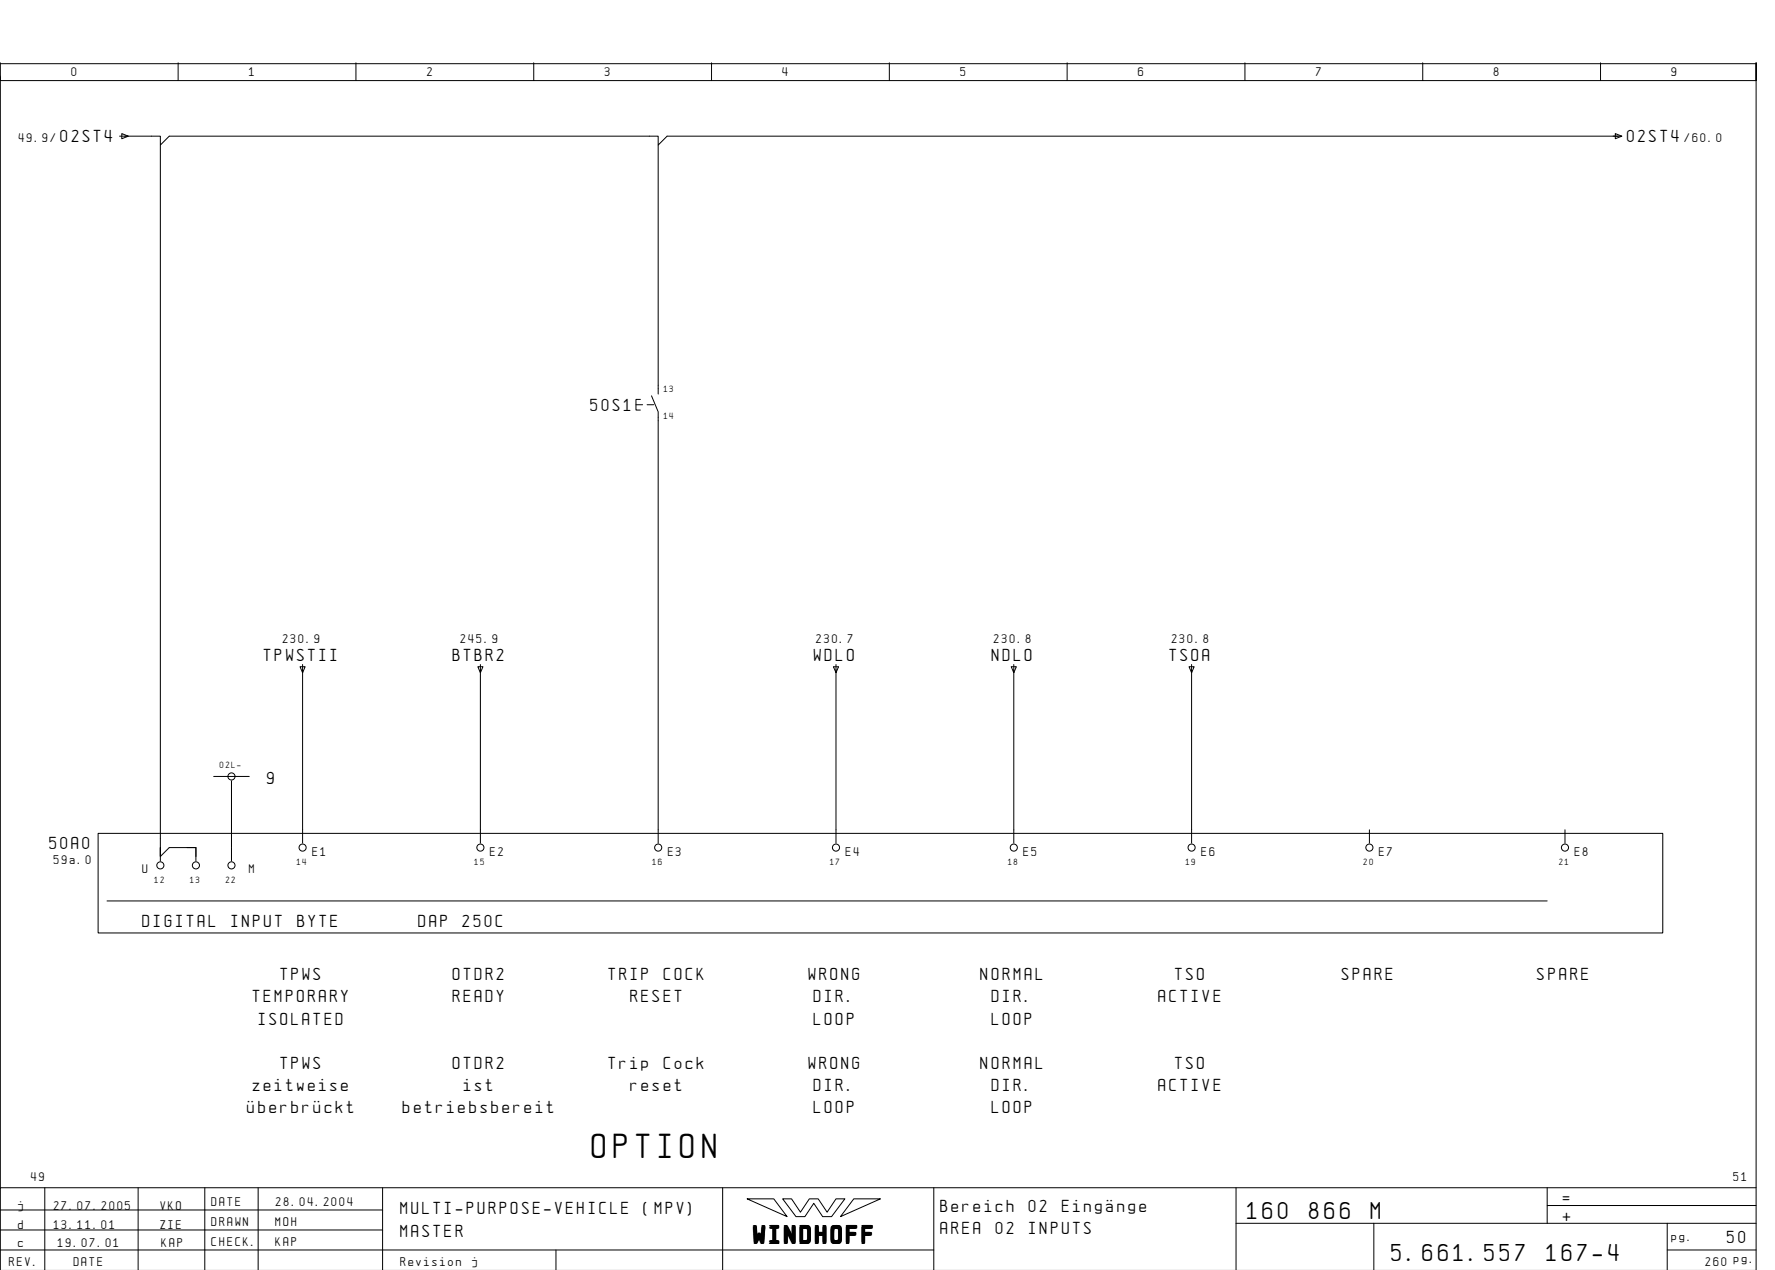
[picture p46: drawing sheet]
<svg xmlns="http://www.w3.org/2000/svg" width="399mm" height="286mm" viewBox="0 0 399 286" stroke-linecap="round" stroke-linejoin="round" font-family="sans-serif">
<defs><g id="words">
<text font-size="6.2" x="133.2" y="260.4">OPTION</text>
<g font-size="4.4">
<text x="280.6" y="274.1">160</text>
<text x="294.5" y="274.1">866</text>
<text x="308.4" y="274.1">M</text>
<text x="169.5" y="279.3">WINDHOFF</text>
<text x="313.1" y="283.6">5.661.557</text>
<text x="347.9" y="283.6">167-4</text>
</g>
<g font-size="3.1">
<text x="13.6" y="31.9">02ST4</text>
<text x="366.1" y="31.9">02ST4</text>
<text x="132.9" y="92.4">50S1</text>
<text x="59.4" y="148.6">TPWSTII</text>
<text x="101.9" y="148.6">BTBR2</text>
<text x="183.1" y="148.6">WDLO</text>
<text x="223.1" y="148.6">NDLO</text>
<text x="263.1" y="148.6">TSOA</text>
<text x="60.1" y="176.4">9</text>
<text x="11.1" y="190.9">50A0</text>
<text x="32.1" y="208.4">DIGITAL</text>
<text x="52" y="208.4">INPUT</text>
<text x="66.9" y="208.4">BYTE</text>
<text x="94.1" y="208.4">DAP</text>
<text x="104.1" y="208.4">250C</text>
<text x="63.1" y="220.4">TPWS</text>
<text x="101.9" y="220.4">OTDR2</text>
<text x="136.9" y="220.4">TRIP</text>
<text x="149.3" y="220.4">COCK</text>
<text x="181.9" y="220.4">WRONG</text>
<text x="220.6" y="220.4">NORMAL</text>
<text x="264.3" y="220.4">TSO</text>
<text x="301.9" y="220.4">SPARE</text>
<text x="345.9" y="220.4">SPARE</text>
<text x="56.9" y="225.4">TEMPORARY</text>
<text x="101.9" y="225.4">READY</text>
<text x="141.9" y="225.4">RESET</text>
<text x="183.1" y="225.4">DIR.</text>
<text x="223.1" y="225.4">DIR.</text>
<text x="260.6" y="225.4">ACTIVE</text>
<text x="58.1" y="230.4">ISOLATED</text>
<text x="183.1" y="230.4">LOOP</text>
<text x="223.1" y="230.4">LOOP</text>
<text x="56.9" y="245.4">zeitweise</text>
<text x="63.1" y="240.4">TPWS</text>
<text x="101.9" y="240.4">OTDR2</text>
<text x="104.3" y="245.4">ist</text>
<text x="136.9" y="240.4">Trip</text>
<text x="141.9" y="245.4">reset</text>
<text x="149.3" y="240.4">Cock</text>
<text x="181.9" y="240.4">WRONG</text>
<text x="183.1" y="245.4">DIR.</text>
<text x="220.6" y="240.4">NORMAL</text>
<text x="223.1" y="245.4">DIR.</text>
<text x="260.6" y="245.4">ACTIVE</text>
<text x="264.3" y="240.4">TSO</text>
<text x="55.6" y="250.4">ÅberbrÅckt</text>
<text x="90.7" y="250.4">betriebsbereit</text>
<text x="183.1" y="250.4">LOOP</text>
<text x="223.1" y="250.4">LOOP</text>
<text x="90.1" y="273.1">MULTI-PURPOSE-VEHICLE</text>
<text x="144.8" y="273.1">(MPV)</text>
<text x="211.6" y="272.6">Bereich</text>
<text x="231.5" y="272.6">02</text>
<text x="238.9" y="272.6">EingÑnge</text>
<text x="351.6" y="270.6">=</text>
<text x="351.6" y="274.6">+</text>
<text x="90.1" y="278.1">MASTER</text>
<text x="211.6" y="277.6">AREA</text>
<text x="224" y="277.6">02</text>
<text x="231.5" y="277.6">INPUTS</text>
<text x="388.6" y="279.6">50</text>
</g>
<g font-size="2.3">
<text x="16.1" y="17.1">0</text>
<text x="56.1" y="17.1">1</text>
<text x="96.1" y="17.1">2</text>
<text x="136.1" y="17.1">3</text>
<text x="176.1" y="17.1">4</text>
<text x="216.1" y="17.1">5</text>
<text x="256.1" y="17.1">6</text>
<text x="296.1" y="17.1">7</text>
<text x="336.1" y="17.1">8</text>
<text x="376.1" y="17.1">9</text>
<text x="4.2" y="31.9">49.9/</text>
<text x="379" y="31.9">/60.0</text>
<text x="63.6" y="144.5">230.9</text>
<text x="103.6" y="144.5">245.9</text>
<text x="183.6" y="144.5">230.7</text>
<text x="223.6" y="144.5">230.8</text>
<text x="263.6" y="144.5">230.8</text>
<text x="12.1" y="194.4">59a.0</text>
<text x="32.1" y="196.4">U</text>
<text x="56.1" y="196.4">M</text>
<text x="70.3" y="192.4">E1</text>
<text x="110.3" y="192.4">E2</text>
<text x="150.3" y="192.4">E3</text>
<text x="190.3" y="192.4">E4</text>
<text x="230.3" y="192.4">E5</text>
<text x="270.3" y="192.4">E6</text>
<text x="310.3" y="192.4">E7</text>
<text x="354.3" y="192.4">E8</text>
<text x="7" y="265.6">49</text>
<text x="390" y="265.6">51</text>
<text x="4.1" y="272">j</text>
<text x="12.1" y="272">27.07.2005</text>
<text x="36.1" y="272">VKO</text>
<text x="47.6" y="271.1">DATE</text>
<text x="47.6" y="275.6">DRAWN</text>
<text x="62" y="275.6">MOH</text>
<text x="62.1" y="271.1">28.04.2004</text>
<text x="4.1" y="276.4">d</text>
<text x="4.1" y="280.4">c</text>
<text x="12.1" y="276.4">13.11.01</text>
<text x="13" y="280.4">19.07.01</text>
<text x="36.1" y="276.4">ZIE</text>
<text x="36.3" y="280.4">KAP</text>
<text x="47.6" y="280.1">CHECK.</text>
<text x="62" y="280.1">KAP</text>
<text x="376.1" y="279.1">pg.</text>
<text x="2.1" y="284.6">REV.</text>
<text x="16.6" y="284.6">DATE</text>
<text x="90.1" y="284.6">Revision</text>
<text x="106.2" y="284.6">j</text>
<text x="383.7" y="284.6">260 pg.</text>
</g>
<g font-size="1.6">
<text x="149.4" y="88.1">13</text>
<text x="149.4" y="94.1">14</text>
<text x="49.5" y="172.6">02L-</text>
<text x="66.8" y="194.6">14</text>
<text x="106.8" y="194.6">15</text>
<text x="146.8" y="194.6">16</text>
<text x="186.8" y="194.6">17</text>
<text x="226.8" y="194.6">18</text>
<text x="266.8" y="194.6">19</text>
<text x="306.8" y="194.6">20</text>
<text x="350.8" y="194.6">21</text>
<text x="34.8" y="198.6">12</text>
<text x="42.8" y="198.6">13</text>
<text x="50.8" y="198.6">22</text>
</g>
</g></defs>
<g fill="none" stroke="#000" stroke-width=".22">
<path d="M.1 14.1v4h395v-4v271.6M.1 17.1v250M.1 14.3h395M40.1 14.1v4M80.1 14.1v4M120.1 14.1v4M160.1 14.1v4M200.1 14.1v4M240.1 14.1v4M280.1 14.1v4M320.1 14.1v4M360.1 14.1v4"/>
<path d="M26.9 30.6h9.2v2l2-2h110v2l2-2h214.7M27.4 30l1.5 .6-1.5 .6zM36.1 32.6v160l2-2h6v3M148.1 32.6v56M363.4 30l1.5 .6-1.5 .6zM143.1 91h1.5M144.1 89.8h-1v2.4h1M145.6 91h1.5M146.6 89l1.5 3.6v97M67.5 149.9h1.2l-.6 1.4zM68.1 149.4v40.2M107.5 149.9h1.2l-.6 1.4z"/>
<path d="M108.1 149.4v40.2M187.5 149.9h1.2l-.6 1.4zM188.1 149.4v40.2M227.5 149.9h1.2l-.6 1.4zM228.1 149.4v40.2M267.5 149.9h1.2l-.6 1.4zM268.1 149.4v40.2M48.1 174.6h8M52.1 175.6v18M22.1 187.4h352v22.4h-352zM36.1 190.6v3M42.1 190.6h2v2"/>
<path d="M308.1 186.6v3M352.1 186.6v3M24.1 202.6h324M10.1 267.1v18.5M31.1 267.1v18.5M46.1 267.1v18.6M58.1 267.1v18.6M86.1 272.1h-86M86.1 276.6h-86M86.1 267.1v18.6M162.6 267.1v18.6M168.1 269.6h6l3 4z"/>
<path d="M176.1 269.6h2l2 3 2-3h2l2 3 2-3h2l-3 4h-2l-2-3-2 3h-2zM192.1 269.6h6l-9 4zM210.1 267.1v18.6M278.1 275.1h117M278.1 267.1v18.6M309.1 275.1v10.6M348.1 271.1h47M348.1 267.1v8M375.1 275.1v10.6M395.1 267.1h-395v18.6M125.1 281.1v4.6M210.1 281.1h-210"/>
<path d="M375.1 281.1h20"/>
<circle cx="52.1" cy="174.6" r=".8"/>
<circle cx="36.1" cy="194.6" r=".8"/>
<circle cx="44.1" cy="194.6" r=".8"/>
<circle cx="52.1" cy="194.6" r=".8"/>
<circle cx="68.1" cy="190.6" r=".8"/>
<circle cx="108.1" cy="190.6" r=".8"/>
<circle cx="148.1" cy="190.6" r=".8"/>
<circle cx="188.1" cy="190.6" r=".8"/>
<circle cx="228.1" cy="190.6" r=".8"/>
<circle cx="268.1" cy="190.6" r=".8"/>
<circle cx="308.1" cy="190.6" r=".8"/>
<circle cx="352.1" cy="190.6" r=".8"/>
</g>
<use href="#words"/>
</svg>
